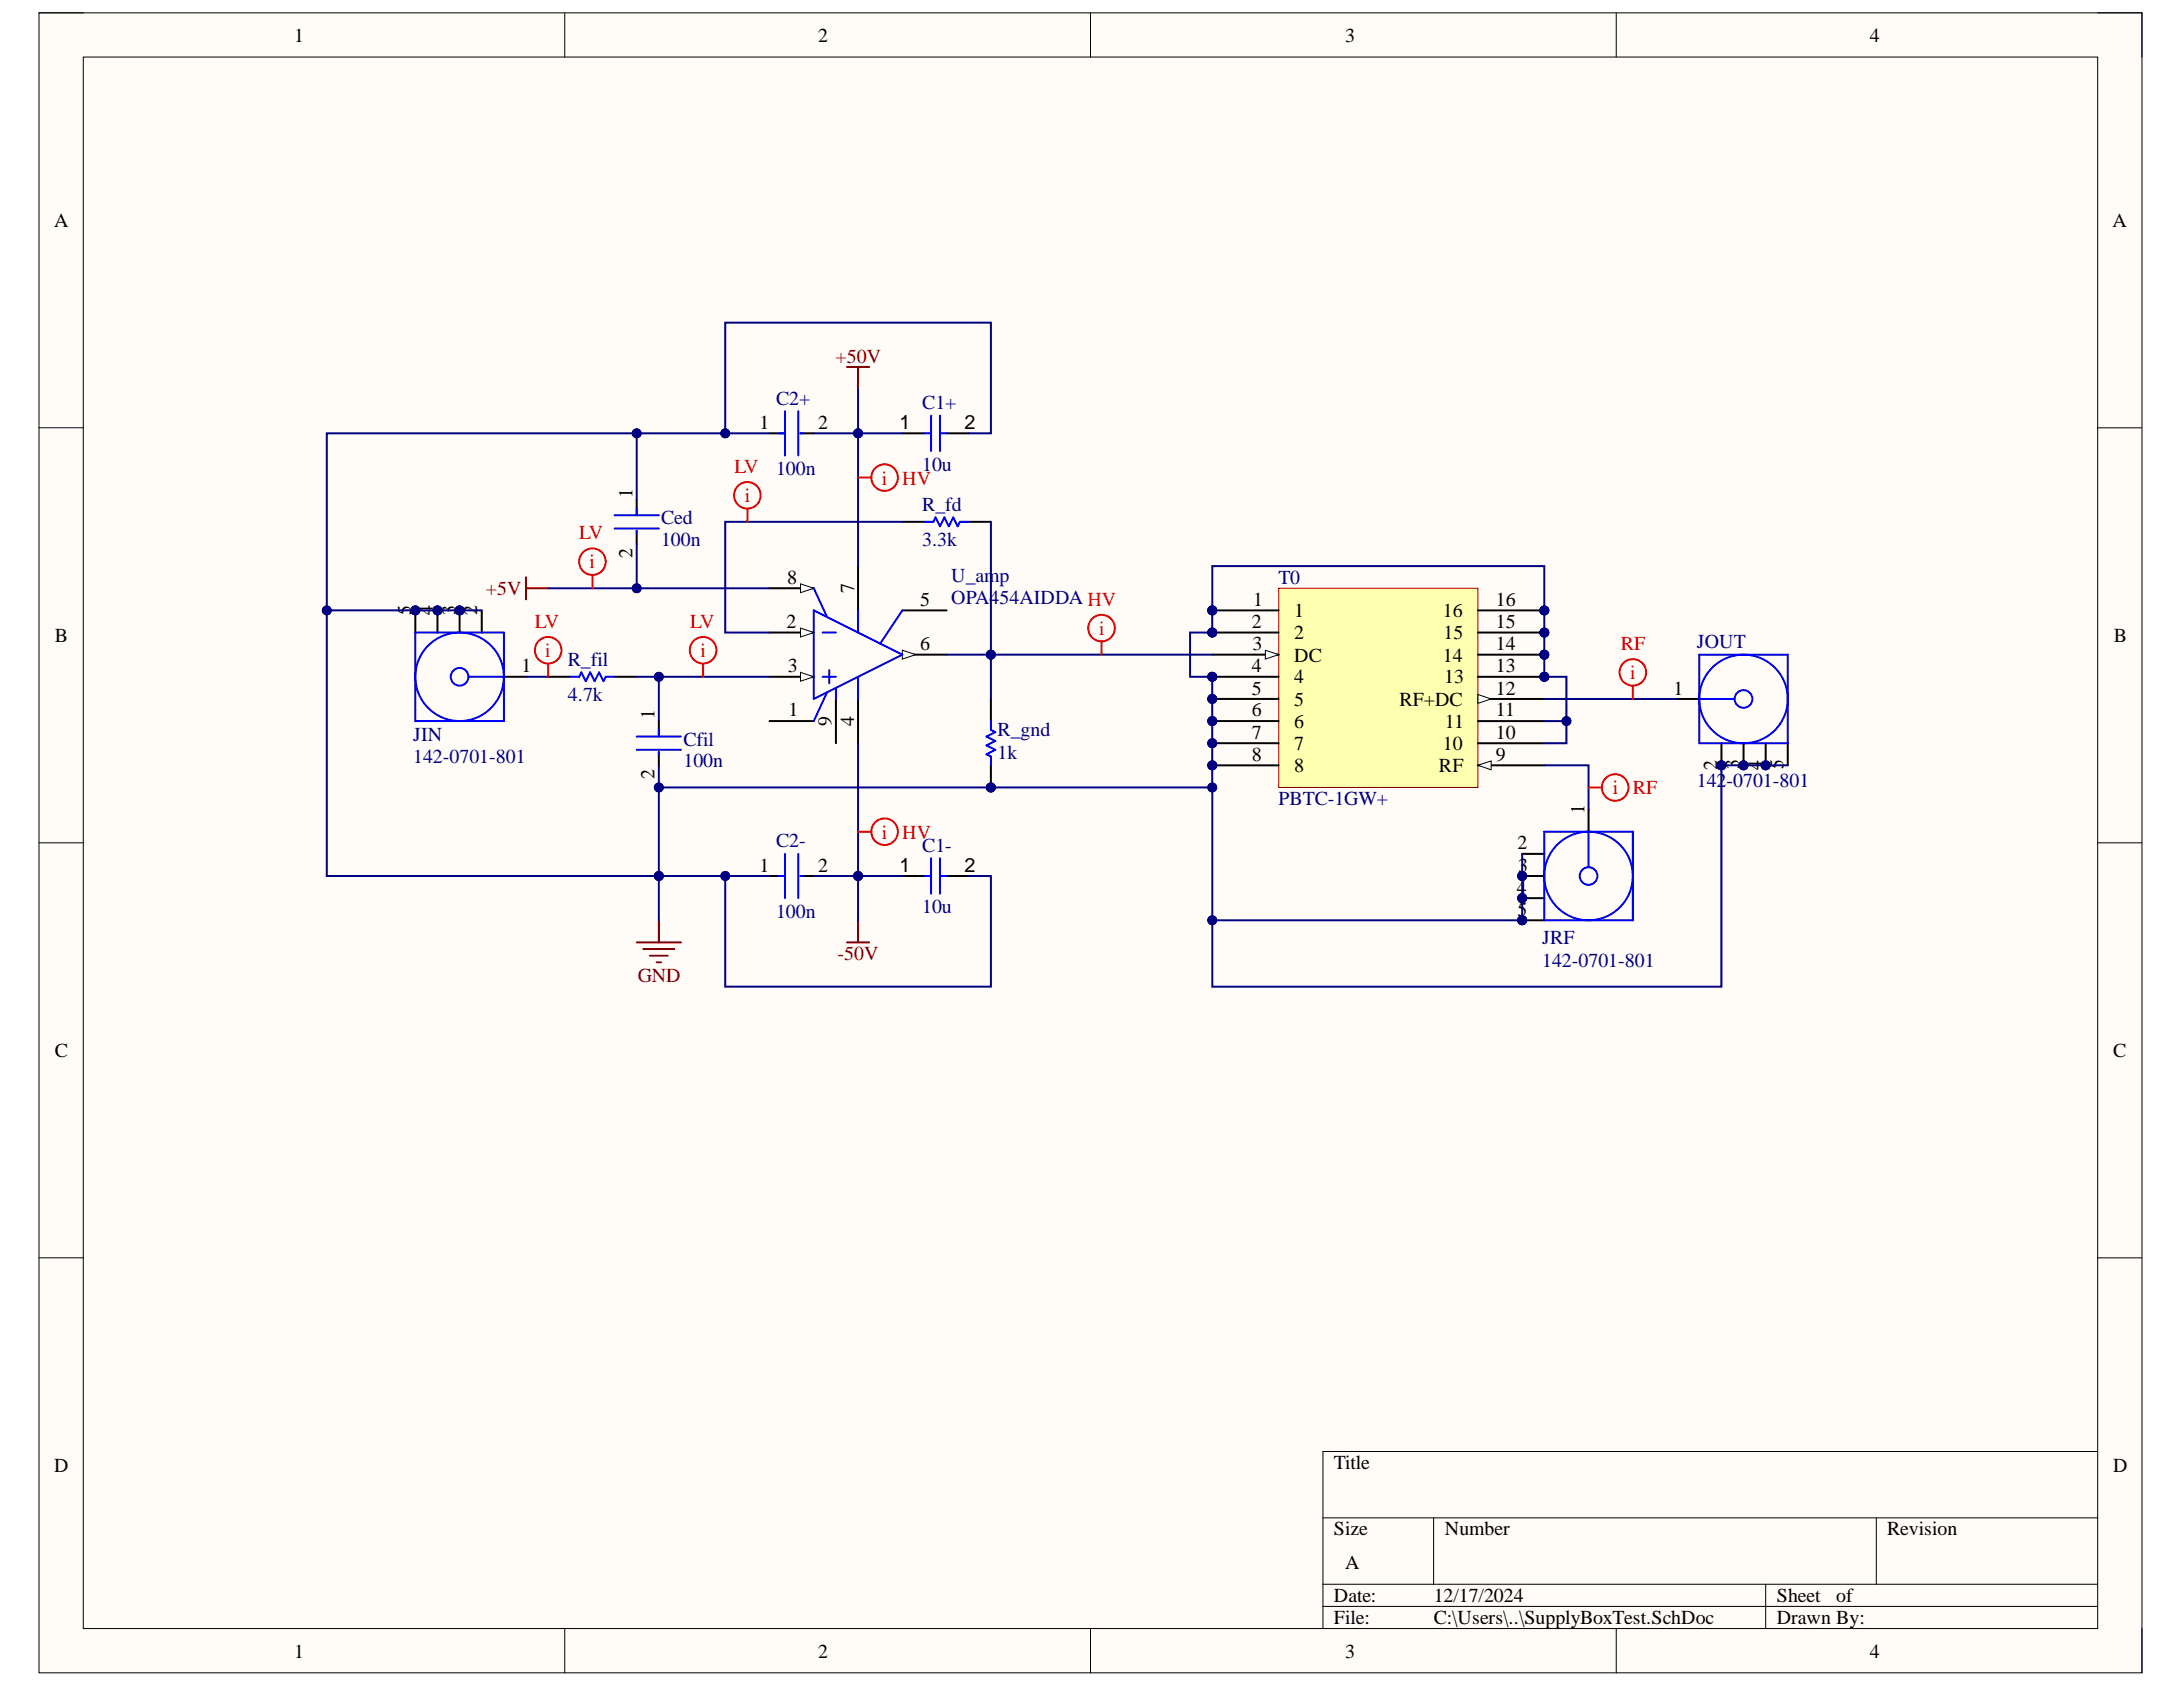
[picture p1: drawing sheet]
<svg xmlns="http://www.w3.org/2000/svg" width="279mm" height="216mm" viewBox="0 0 279 216" stroke-linecap="round" stroke-linejoin="round" font-family="sans-serif">
<defs><g id="words">
<g font-size="2.5">
<text x="37.6" y="5.3">1</text>
<text x="104.7" y="5.3">2</text>
<text x="172.2" y="5.3">3</text>
<text x="239.3" y="5.3">4</text>
<text x="6.9" y="29">A</text>
<text x="270.4" y="29">A</text>
<text x="97.2" y="54.9">1</text>
<text x="104.7" y="54.9">2</text>
<text x="115.1" y="54.9">1</text>
<text x="123.4" y="54.9">2</text>
<text x="81" y="63.7" transform="rotate(-90 81 63.7)">1</text>
<text x="81" y="71.4" transform="rotate(-90 81 71.4)">2</text>
<text x="100.8" y="74.7">8</text>
<text x="109.3" y="75.9" transform="rotate(-90 109.3 75.9)">7</text>
<text x="117.8" y="77.6">5</text>
<text x="160.4" y="77.6">1</text>
<text x="191.5" y="77.6">16</text>
<text x="7" y="82.1">B</text>
<text x="52.6" y="78.7" transform="rotate(-90 52.6 78.7)">5</text>
<text x="55.4" y="78.7" transform="rotate(-90 55.4 78.7)">4</text>
<text x="58.3" y="78.7" transform="rotate(-90 58.3 78.7)">3</text>
<text x="61.1" y="78.7" transform="rotate(-90 61.1 78.7)">2</text>
<text x="100.7" y="80.4">2</text>
<text x="117.8" y="83.2">6</text>
<text x="160.2" y="80.4">2</text>
<text x="160.3" y="83.2">3</text>
<text x="165.6" y="79">1</text>
<text x="165.6" y="81.8">2</text>
<text x="184.7" y="79">16</text>
<text x="184.8" y="81.8">15</text>
<text x="191.5" y="83.2">14</text>
<text x="191.5" y="80.4">15</text>
<text x="270.6" y="82.1">B</text>
<text x="66.8" y="86">1</text>
<text x="100.8" y="86">3</text>
<text x="160.2" y="86">4</text>
<text x="160.2" y="88.9">5</text>
<text x="165.6" y="84.7">DC</text>
<text x="165.6" y="87.5">4</text>
<text x="184.7" y="84.7">14</text>
<text x="184.9" y="87.5">13</text>
<text x="191.5" y="88.9">12</text>
<text x="191.5" y="86">13</text>
<text x="214.2" y="88.9">1</text>
<text x="83.8" y="92" transform="rotate(-90 83.8 92)">1</text>
<text x="100.9" y="91.7">1</text>
<text x="106.4" y="92.9" transform="rotate(-90 106.4 92.9)">9</text>
<text x="109.3" y="92.9" transform="rotate(-90 109.3 92.9)">4</text>
<text x="160.2" y="91.7">6</text>
<text x="160.2" y="94.6">7</text>
<text x="165.6" y="90.3">5</text>
<text x="165.6" y="93.1">6</text>
<text x="179.1" y="90.3">RF+DC</text>
<text x="184.9" y="93.1">11</text>
<text x="191.5" y="94.6">10</text>
<text x="191.5" y="91.7">11</text>
<text x="83.8" y="99.6" transform="rotate(-90 83.8 99.6)">2</text>
<text x="160.2" y="97.4">8</text>
<text x="165.6" y="96">7</text>
<text x="165.6" y="98.8">8</text>
<text x="184.2" y="98.8">RF</text>
<text x="184.7" y="96">10</text>
<text x="191.5" y="97.4">9</text>
<text x="219.8" y="98.5" transform="rotate(-90 219.8 98.5)">2</text>
<text x="222.6" y="98.5" transform="rotate(-90 222.6 98.5)">3</text>
<text x="225.5" y="98.5" transform="rotate(-90 225.5 98.5)">4</text>
<text x="228.3" y="98.5" transform="rotate(-90 228.3 98.5)">5</text>
<text x="202.8" y="104.2" transform="rotate(-90 202.8 104.2)">1</text>
<text x="97.2" y="111.6">1</text>
<text x="104.7" y="111.6">2</text>
<text x="115.1" y="111.6">1</text>
<text x="123.4" y="111.6">2</text>
<text x="194.2" y="108.7">2</text>
<text x="194.3" y="111.6">3</text>
<text x="194.2" y="114.4">4</text>
<text x="194.2" y="117.2">5</text>
<text x="7" y="135.3">C</text>
<text x="270.5" y="135.3">C</text>
<text x="6.9" y="188.4">D</text>
<text x="170.7" y="188">Title</text>
<text x="270.5" y="188.4">D</text>
<text x="170.7" y="196.5">Size</text>
<text x="184.9" y="196.5">Number</text>
<text x="241.5" y="196.5">Revision</text>
<text x="172.2" y="200.8">A</text>
<text x="170.7" y="205">Date:</text>
<text x="170.7" y="207.8">File:</text>
<text x="183.5" y="205">12/17/2024</text>
<text x="183.5" y="207.8">C:\Users\..\SupplyBoxTest.SchDoc</text>
<text x="227.4" y="205">Sheet</text>
<text x="227.4" y="207.8">Drawn By:</text>
<text x="235" y="205">of</text>
<text x="37.6" y="212.1">1</text>
<text x="104.7" y="212.1">2</text>
<text x="172.2" y="212.1">3</text>
<text x="239.3" y="212.1">4</text>
</g>
<g font-size="2.5" fill="#800000">
<text x="106.9" y="46.4">+50V</text>
<text x="62.2" y="76.1">+5V</text>
<text x="81.6" y="125.7">GND</text>
<text x="107.2" y="122.9">-50V</text>
</g>
<g font-size="2.5" fill="#000080">
<text x="99.3" y="51.8">C2+</text>
<text x="118" y="52.4">C1+</text>
<text x="99.3" y="60.8">100n</text>
<text x="118" y="65.4">R_fd</text>
<text x="118" y="60.3">10u</text>
<text x="84.6" y="67.1">Ced</text>
<text x="84.6" y="69.9">100n</text>
<text x="118" y="69.9">3.3k</text>
<text x="121.7" y="74.4">U_amp</text>
<text x="121.7" y="77.3">OPA454AIDDA HV</text>
<text x="163.6" y="74.7">T0</text>
<text x="217.2" y="83">JOUT</text>
<text x="72.7" y="85.2">R_fil</text>
<text x="72.7" y="89.7">4.7k</text>
<text x="52.9" y="94.8">JIN</text>
<text x="87.5" y="95.4">Cfil</text>
<text x="127.7" y="94.2">R_gnd</text>
<text x="52.9" y="97.7">142-0701-801</text>
<text x="87.5" y="98.2">100n</text>
<text x="127.7" y="97.1">1k</text>
<text x="217.2" y="100.7">142-0701-801</text>
<text x="163.6" y="103">PBTC-1GW+</text>
<text x="99.3" y="108.4">C2-</text>
<text x="118" y="109">C1-</text>
<text x="99.3" y="117.5">100n</text>
<text x="118" y="116.9">10u</text>
<text x="197.4" y="120.9">JRF</text>
<text x="197.4" y="123.8">142-0701-801</text>
</g>
<g font-size="2.5" fill="#f00">
<text x="94" y="60.6">LV</text>
<text x="95.3" y="64.2">i</text>
<text x="112.9" y="62">i</text>
<text x="115.5" y="62">HV</text>
<text x="74.1" y="69">LV</text>
<text x="75.5" y="72.7">i</text>
<text x="68.4" y="80.4">LV</text>
<text x="88.3" y="80.4">LV</text>
<text x="140.7" y="81.2">i</text>
<text x="207.4" y="83.2">RF</text>
<text x="69.8" y="84.1">i</text>
<text x="89.7" y="84.1">i</text>
<text x="208.6" y="86.9">i</text>
<text x="206.4" y="101.7">i</text>
<text x="209" y="101.7">RF</text>
<text x="112.9" y="107.3">i</text>
<text x="115.5" y="107.3">HV</text>
</g>
</g></defs>
<path d="M5 1.6h269.1v212.5h-269.1z" fill-rule="evenodd" fill="#fffcf8"/>
<path d="M5 1.6h269.1v212.5h-269.1z" fill="none" stroke="#000" stroke-width=".13"/>
<path d="M10.7 7.3h257.8v201.1h-257.8z" fill-rule="evenodd" fill="#fffcf8"/>
<g fill="none" stroke="#000" stroke-width=".13">
<path d="M5 1.6h5.7M10.7 7.3h257.8v201.1h-257.8zM72.3 1.6v5.7M139.6 1.6v5.7M206.9 1.6v5.7M268.5 1.6h5.6v5.7M5 54.7h5.7M268.5 54.8h5.6M5 107.9h5.7M268.5 107.9h5.6M5 161h5.7M268.5 161h5.6"/>
<path d="M169.3 194.3h99.2M183.5 194.3v8.5M240.1 194.3v8.5M268.5 185.8h-99.2v22.6M72.3 208.4v5.7M139.6 208.4v5.7M169.3 202.8h99.2M169.3 205.6h99.2M206.9 208.4v5.7M226 202.8v5.6M274.1 208.4v5.7"/>
</g>
<circle cx="155.2" cy="78.1" r=".57" fill="#000080"/>
<circle cx="155.2" cy="78.1" r=".57" fill="none" stroke="#000080" stroke-width=".13"/>
<circle cx="155.2" cy="80.9" r=".57" fill="#000080"/>
<circle cx="155.2" cy="80.9" r=".57" fill="none" stroke="#000080" stroke-width=".13"/>
<circle cx="155.2" cy="86.6" r=".57" fill="#000080"/>
<circle cx="155.2" cy="86.6" r=".57" fill="none" stroke="#000080" stroke-width=".13"/>
<circle cx="155.2" cy="89.4" r=".57" fill="#000080"/>
<circle cx="155.2" cy="89.4" r=".57" fill="none" stroke="#000080" stroke-width=".13"/>
<circle cx="155.2" cy="92.3" r=".57" fill="#000080"/>
<circle cx="155.2" cy="92.3" r=".57" fill="none" stroke="#000080" stroke-width=".13"/>
<circle cx="155.2" cy="95.1" r=".57" fill="#000080"/>
<circle cx="155.2" cy="95.1" r=".57" fill="none" stroke="#000080" stroke-width=".13"/>
<circle cx="155.2" cy="97.9" r=".57" fill="#000080"/>
<circle cx="155.2" cy="97.9" r=".57" fill="none" stroke="#000080" stroke-width=".13"/>
<circle cx="197.7" cy="86.6" r=".57" fill="#000080"/>
<circle cx="197.7" cy="86.6" r=".57" fill="none" stroke="#000080" stroke-width=".13"/>
<circle cx="197.7" cy="83.8" r=".57" fill="#000080"/>
<circle cx="197.7" cy="83.8" r=".57" fill="none" stroke="#000080" stroke-width=".13"/>
<circle cx="197.7" cy="81" r=".57" fill="#000080"/>
<circle cx="197.7" cy="81" r=".57" fill="none" stroke="#000080" stroke-width=".13"/>
<circle cx="197.7" cy="78.1" r=".57" fill="#000080"/>
<circle cx="197.7" cy="78.1" r=".57" fill="none" stroke="#000080" stroke-width=".13"/>
<path d="M163.7 75.3h25.5v25.5h-25.5z" fill-rule="evenodd" fill="#ffffb0"/>
<path d="M163.7 75.3h25.5v25.5h-25.5z" fill="none" stroke="#800000" stroke-width=".13"/>
<path d="M155.2 78.1h8.5" fill="none" stroke="#000" stroke-width=".25"/>
<circle cx="155.2" cy="78.1" r=".57" fill="#000080"/>
<circle cx="155.2" cy="78.1" r=".57" fill="none" stroke="#000080" stroke-width=".13"/>
<path d="M155.2 81h8.5" fill="none" stroke="#000" stroke-width=".25"/>
<circle cx="155.2" cy="80.9" r=".57" fill="#000080"/>
<circle cx="155.2" cy="80.9" r=".57" fill="none" stroke="#000080" stroke-width=".13"/>
<path d="M155.2 83.8h8.5" fill="none" stroke="#000" stroke-width=".25"/>
<path d="M162 83.2l1.7 .6-1.7 .6z" fill="#f8fcff"/>
<path d="M162 83.2l1.7 .6-1.7 .6z" fill="none" stroke="#000" stroke-width=".13"/>
<path d="M155.2 86.6h8.5" fill="none" stroke="#000" stroke-width=".25"/>
<circle cx="155.2" cy="86.6" r=".57" fill="#000080"/>
<circle cx="155.2" cy="86.6" r=".57" fill="none" stroke="#000080" stroke-width=".13"/>
<path d="M155.2 89.4h8.5" fill="none" stroke="#000" stroke-width=".25"/>
<circle cx="155.2" cy="89.4" r=".57" fill="#000080"/>
<circle cx="155.2" cy="89.4" r=".57" fill="none" stroke="#000080" stroke-width=".13"/>
<path d="M155.2 92.3h8.5" fill="none" stroke="#000" stroke-width=".25"/>
<circle cx="155.2" cy="92.3" r=".57" fill="#000080"/>
<circle cx="155.2" cy="92.3" r=".57" fill="none" stroke="#000080" stroke-width=".13"/>
<path d="M155.2 95.1h8.5" fill="none" stroke="#000" stroke-width=".25"/>
<circle cx="155.2" cy="95.1" r=".57" fill="#000080"/>
<circle cx="155.2" cy="95.1" r=".57" fill="none" stroke="#000080" stroke-width=".13"/>
<path d="M155.2 97.9h8.5" fill="none" stroke="#000" stroke-width=".25"/>
<circle cx="155.2" cy="97.9" r=".57" fill="#000080"/>
<circle cx="155.2" cy="97.9" r=".57" fill="none" stroke="#000080" stroke-width=".13"/>
<path d="M189.2 97.9h8.4" fill="none" stroke="#000" stroke-width=".25"/>
<path d="M189.2 97.9l1.6-.5v1.1z" fill="#f8fcff"/>
<path d="M189.2 97.9l1.6-.5v1.1z" fill="none" stroke="#000" stroke-width=".13"/>
<path d="M189.2 95.1h8.4M189.2 92.3h8.4M189.2 89.5h8.4" fill="none" stroke="#000" stroke-width=".25"/>
<path d="M189.2 88.9l1.6 .6-1.6 .5z" fill="#f8fcff"/>
<path d="M189.2 88.9l1.6 .6-1.6 .5z" fill="none" stroke="#000" stroke-width=".13"/>
<path d="M189.2 86.6h8.4" fill="none" stroke="#000" stroke-width=".25"/>
<circle cx="197.7" cy="86.6" r=".57" fill="#000080"/>
<circle cx="197.7" cy="86.6" r=".57" fill="none" stroke="#000080" stroke-width=".13"/>
<path d="M189.2 83.8h8.4" fill="none" stroke="#000" stroke-width=".25"/>
<circle cx="197.7" cy="83.8" r=".57" fill="#000080"/>
<circle cx="197.7" cy="83.8" r=".57" fill="none" stroke="#000080" stroke-width=".13"/>
<path d="M189.2 81h8.4" fill="none" stroke="#000" stroke-width=".25"/>
<circle cx="197.7" cy="81" r=".57" fill="#000080"/>
<circle cx="197.7" cy="81" r=".57" fill="none" stroke="#000080" stroke-width=".13"/>
<path d="M189.2 78.1h8.4" fill="none" stroke="#000" stroke-width=".25"/>
<circle cx="197.7" cy="78.1" r=".57" fill="#000080"/>
<circle cx="197.7" cy="78.1" r=".57" fill="none" stroke="#000080" stroke-width=".13"/>
<path d="M98.5 92.3h5.7M98.5 81h5.7" fill="none" stroke="#000" stroke-width=".25"/>
<path d="M102.5 80.4l1.7 .6-1.7 .5z" fill="#f8fcff"/>
<path d="M102.5 80.4l1.7 .6-1.7 .5z" fill="none" stroke="#000" stroke-width=".13"/>
<path d="M98.5 86.6h5.7" fill="none" stroke="#000" stroke-width=".25"/>
<path d="M102.5 86l1.7 .6-1.7 .6z" fill="#f8fcff"/>
<path d="M102.5 86l1.7 .6-1.7 .6z" fill="none" stroke="#000" stroke-width=".13"/>
<path d="M115.5 78.1h5.7M109.8 89.4v5.7M115.5 83.8h5.7" fill="none" stroke="#000" stroke-width=".25"/>
<path d="M115.5 83.2l1.7 .6-1.7 .6z" fill="#f8fcff"/>
<path d="M115.5 83.2l1.7 .6-1.7 .6z" fill="none" stroke="#000" stroke-width=".13"/>
<path d="M98.5 75.3h5.7M109.8 72.5v5.6" fill="none" stroke="#000" stroke-width=".25"/>
<path d="M102.5 74.7l1.7 .6-1.7 .6z" fill="#f8fcff"/>
<path d="M102.5 74.7l1.7 .6-1.7 .6z" fill="none" stroke="#000" stroke-width=".13"/>
<path d="M107 89.4v5.7" fill="none" stroke="#000" stroke-width=".25"/>
<path d="M104.2 78.1l11.3 5.7-11.3 5.6zM104.2 75.3l1.7 3.7M109.8 78.1v2.9M115.5 78.1l-2.8 4.3M105.3 81h1.7M105.3 86.6h1.7M105.9 88.6l-1.7 3.7M106.1 85.8v1.7M107 88v1.4M109.8 86.6v2.8" fill="none" stroke="#00f" stroke-width=".25"/>
<circle cx="194.8" cy="117.8" r=".57" fill="#000080"/>
<circle cx="194.8" cy="117.8" r=".57" fill="none" stroke="#000080" stroke-width=".13"/>
<circle cx="194.8" cy="112.1" r=".57" fill="#000080"/>
<circle cx="194.8" cy="112.1" r=".57" fill="none" stroke="#000080" stroke-width=".13"/>
<circle cx="194.8" cy="114.9" r=".57" fill="#000080"/>
<circle cx="194.8" cy="114.9" r=".57" fill="none" stroke="#000080" stroke-width=".13"/>
<path d="M194.8 117.8h2.8" fill="none" stroke="#000" stroke-width=".25"/>
<circle cx="194.8" cy="117.8" r=".57" fill="#000080"/>
<circle cx="194.8" cy="117.8" r=".57" fill="none" stroke="#000080" stroke-width=".13"/>
<g fill="none" stroke="#00f" stroke-width=".25">
<circle cx="203.3" cy="112.1" r="1.13"/>
<circle cx="203.3" cy="112.1" r="5.7"/>
</g>
<path d="M194.8 109.3h2.8M194.8 112.1h2.8M203.3 103.6v2.8" fill="none" stroke="#000" stroke-width=".25"/>
<circle cx="194.8" cy="112.1" r=".57" fill="#000080"/>
<circle cx="194.8" cy="112.1" r=".57" fill="none" stroke="#000080" stroke-width=".13"/>
<path d="M194.8 114.9h2.8" fill="none" stroke="#000" stroke-width=".25"/>
<circle cx="194.8" cy="114.9" r=".57" fill="#000080"/>
<circle cx="194.8" cy="114.9" r=".57" fill="none" stroke="#000080" stroke-width=".13"/>
<path d="M73 86.6h1.1l.3-.6 .6 1.2 .5-1.2 .6 1.2 .6-1.2 .5 1.2 .3-.6h1.2M197.6 106.4h11.4v11.4h-11.4zM203.3 106.4v4.6" fill="none" stroke="#00f" stroke-width=".25"/>
<path d="M70.2 86.6h2.8M78.7 86.6h2.8" fill="none" stroke="#000" stroke-width=".25"/>
<path d="M84.3 117.8v2.8M81.5 120.6h5.7M82.3 121.5h4M83.2 122.3h2.3M84 123.2h.6" fill="none" stroke="#800000" stroke-width=".25"/>
<circle cx="126.8" cy="100.8" r=".57" fill="#000080"/>
<circle cx="126.8" cy="100.8" r=".57" fill="none" stroke="#000080" stroke-width=".13"/>
<path d="M126.8 89.4v2.9M126.8 97.9v2.9" fill="none" stroke="#000" stroke-width=".25"/>
<circle cx="126.8" cy="100.8" r=".57" fill="#000080"/>
<circle cx="126.8" cy="100.8" r=".57" fill="none" stroke="#000080" stroke-width=".13"/>
<path d="M118.3 55.5h.9M119.2 53.2v4.5M120.3 53.2v4.5M120.3 55.5h.9M118.3 66.8h1.2l.2-.6 .6 1.2 .6-1.2 .5 1.2 .6-1.2 .6 1.2 .3-.6h1.1M126.8 92.3v1.1l.6 .3-1.1 .6 1.1 .5-1.1 .6 1.1 .6-1.1 .5 .5 .3v1.1M118.3 112.1h.9M119.2 109.8v4.6M120.3 109.8v4.6M120.3 112.1h.9" fill="none" stroke="#00f" stroke-width=".25"/>
<path d="M115.5 55.5h2.8M121.2 55.5h2.8M115.5 66.8h2.8M124 66.8h2.8M115.5 112.1h2.8M121.2 112.1h2.8" fill="none" stroke="#000" stroke-width=".25"/>
<path d="M108.4 47h2.8M109.8 47v2.8M67.3 73.9v2.8M67.3 75.3h2.9M109.8 117.8v2.8M108.4 120.6h2.8" fill="none" stroke="#800000" stroke-width=".25"/>
<circle cx="220.3" cy="97.9" r=".57" fill="#000080"/>
<circle cx="220.3" cy="97.9" r=".57" fill="none" stroke="#000080" stroke-width=".13"/>
<circle cx="223.2" cy="97.9" r=".57" fill="#000080"/>
<circle cx="223.2" cy="97.9" r=".57" fill="none" stroke="#000080" stroke-width=".13"/>
<circle cx="226" cy="97.9" r=".57" fill="#000080"/>
<circle cx="226" cy="97.9" r=".57" fill="none" stroke="#000080" stroke-width=".13"/>
<path d="M214.7 89.5h2.8M220.3 95.1v2.8M228.8 95.1v2.8" fill="none" stroke="#000" stroke-width=".25"/>
<g fill="none" stroke="#00f" stroke-width=".25">
<circle cx="223.1" cy="89.5" r="1.13"/>
<circle cx="223.2" cy="89.5" r="5.7"/>
</g>
<circle cx="220.3" cy="97.9" r=".57" fill="#000080"/>
<circle cx="220.3" cy="97.9" r=".57" fill="none" stroke="#000080" stroke-width=".13"/>
<path d="M223.2 95.1v2.8" fill="none" stroke="#000" stroke-width=".25"/>
<circle cx="223.2" cy="97.9" r=".57" fill="#000080"/>
<circle cx="223.2" cy="97.9" r=".57" fill="none" stroke="#000080" stroke-width=".13"/>
<path d="M226 95.1v2.8" fill="none" stroke="#000" stroke-width=".25"/>
<circle cx="226" cy="97.9" r=".57" fill="#000080"/>
<circle cx="226" cy="97.9" r=".57" fill="none" stroke="#000080" stroke-width=".13"/>
<path d="M217.5 83.8h11.3v11.3h-11.3zM217.5 89.5h4.5" fill="none" stroke="#00f" stroke-width=".25"/>
<circle cx="53.2" cy="78.1" r=".57" fill="#000080"/>
<circle cx="53.2" cy="78.1" r=".57" fill="none" stroke="#000080" stroke-width=".13"/>
<circle cx="58.8" cy="78.1" r=".57" fill="#000080"/>
<circle cx="58.8" cy="78.1" r=".57" fill="none" stroke="#000080" stroke-width=".13"/>
<circle cx="56" cy="78.1" r=".57" fill="#000080"/>
<circle cx="56" cy="78.1" r=".57" fill="none" stroke="#000080" stroke-width=".13"/>
<path d="M53.2 78.1v2.9" fill="none" stroke="#000" stroke-width=".25"/>
<circle cx="53.2" cy="78.1" r=".57" fill="#000080"/>
<circle cx="53.2" cy="78.1" r=".57" fill="none" stroke="#000080" stroke-width=".13"/>
<g fill="none" stroke="#00f" stroke-width=".25">
<circle cx="58.8" cy="86.6" r="5.7"/>
<circle cx="58.8" cy="86.6" r="1.13"/>
</g>
<path d="M58.8 78.1v2.9M61.7 78.1v2.9M64.5 86.6h2.8" fill="none" stroke="#000" stroke-width=".25"/>
<circle cx="58.8" cy="78.1" r=".57" fill="#000080"/>
<circle cx="58.8" cy="78.1" r=".57" fill="none" stroke="#000080" stroke-width=".13"/>
<path d="M56 78.1v2.9" fill="none" stroke="#000" stroke-width=".25"/>
<circle cx="56" cy="78.1" r=".57" fill="#000080"/>
<circle cx="56" cy="78.1" r=".57" fill="none" stroke="#000080" stroke-width=".13"/>
<g fill="none" stroke="#00f" stroke-width=".25">
<path d="M99.6 55.5h.9M100.5 52.6v5.7M102.2 52.6v5.7M102.5 55.5h.2M78.7 65.9h5.6M78.7 67.6h5.6M81.5 65.1v.8M81.5 67.9v.3M53.2 81h11.3v11.3h-11.3zM60 86.6h4.5M81.5 94.3h5.7M81.5 96h5.7"/>
<path d="M84.3 93.4v.9M84.3 96.2v.3M99.6 112.1h.9M100.5 109.3v5.6M102.2 109.3v5.6M102.5 112.1h.2"/>
</g>
<path d="M98.5 55.5h2M102.5 55.5h1.7M81.5 64v1.9M81.5 67.9v1.7M84.3 92.3v2M84.3 96.2v1.7M98.5 112.1h2M102.5 112.1h1.7" fill="none" stroke="#000" stroke-width=".25"/>
<path d="M81.5 86.6h17" fill="none" stroke="#000080" stroke-width=".25"/>
<circle cx="84.3" cy="86.6" r=".57" fill="#000080"/>
<circle cx="84.3" cy="86.6" r=".57" fill="none" stroke="#000080" stroke-width=".13"/>
<path d="M67.3 86.6h2.9M84.3 97.9v19.9" fill="none" stroke="#000080" stroke-width=".25"/>
<circle cx="84.3" cy="112.1" r=".57" fill="#000080"/>
<circle cx="84.3" cy="112.1" r=".57" fill="none" stroke="#000080" stroke-width=".13"/>
<circle cx="84.3" cy="100.8" r=".57" fill="#000080"/>
<circle cx="84.3" cy="100.8" r=".57" fill="none" stroke="#000080" stroke-width=".13"/>
<path d="M115.5 66.8h-22.7v14.2h5.7M126.8 66.8v17h-5.6" fill="none" stroke="#000080" stroke-width=".25"/>
<circle cx="126.8" cy="83.8" r=".57" fill="#000080"/>
<circle cx="126.8" cy="83.8" r=".57" fill="none" stroke="#000080" stroke-width=".13"/>
<path d="M126.8 83.8v5.6" fill="none" stroke="#000080" stroke-width=".25"/>
<circle cx="126.8" cy="83.8" r=".57" fill="#000080"/>
<circle cx="126.8" cy="83.8" r=".57" fill="none" stroke="#000080" stroke-width=".13"/>
<path d="M84.3 100.8h42.5" fill="none" stroke="#000080" stroke-width=".25"/>
<circle cx="126.8" cy="100.8" r=".57" fill="#000080"/>
<circle cx="126.8" cy="100.8" r=".57" fill="none" stroke="#000080" stroke-width=".13"/>
<circle cx="84.3" cy="100.8" r=".57" fill="#000080"/>
<circle cx="84.3" cy="100.8" r=".57" fill="none" stroke="#000080" stroke-width=".13"/>
<path d="M126.8 83.8h28.4" fill="none" stroke="#000080" stroke-width=".25"/>
<circle cx="126.8" cy="83.8" r=".57" fill="#000080"/>
<circle cx="126.8" cy="83.8" r=".57" fill="none" stroke="#000080" stroke-width=".13"/>
<path d="M197.6 97.9h5.7v5.7M194.8 109.3v8.5" fill="none" stroke="#000080" stroke-width=".25"/>
<circle cx="194.8" cy="112.1" r=".57" fill="#000080"/>
<circle cx="194.8" cy="112.1" r=".57" fill="none" stroke="#000080" stroke-width=".13"/>
<circle cx="194.8" cy="114.9" r=".57" fill="#000080"/>
<circle cx="194.8" cy="114.9" r=".57" fill="none" stroke="#000080" stroke-width=".13"/>
<circle cx="194.8" cy="117.8" r=".57" fill="#000080"/>
<circle cx="194.8" cy="117.8" r=".57" fill="none" stroke="#000080" stroke-width=".13"/>
<path d="M155.2 78.1v2.9" fill="none" stroke="#000080" stroke-width=".25"/>
<circle cx="155.2" cy="78.1" r=".57" fill="#000080"/>
<circle cx="155.2" cy="78.1" r=".57" fill="none" stroke="#000080" stroke-width=".13"/>
<circle cx="155.2" cy="80.9" r=".57" fill="#000080"/>
<circle cx="155.2" cy="80.9" r=".57" fill="none" stroke="#000080" stroke-width=".13"/>
<path d="M155.2 81h-2.9v5.6h2.9" fill="none" stroke="#000080" stroke-width=".25"/>
<circle cx="155.2" cy="80.9" r=".57" fill="#000080"/>
<circle cx="155.2" cy="80.9" r=".57" fill="none" stroke="#000080" stroke-width=".13"/>
<circle cx="155.2" cy="86.6" r=".57" fill="#000080"/>
<circle cx="155.2" cy="86.6" r=".57" fill="none" stroke="#000080" stroke-width=".13"/>
<path d="M155.2 86.6v14.2h-28.4" fill="none" stroke="#000080" stroke-width=".25"/>
<circle cx="155.2" cy="86.6" r=".57" fill="#000080"/>
<circle cx="155.2" cy="86.6" r=".57" fill="none" stroke="#000080" stroke-width=".13"/>
<circle cx="155.2" cy="89.4" r=".57" fill="#000080"/>
<circle cx="155.2" cy="89.4" r=".57" fill="none" stroke="#000080" stroke-width=".13"/>
<circle cx="155.2" cy="92.3" r=".57" fill="#000080"/>
<circle cx="155.2" cy="92.3" r=".57" fill="none" stroke="#000080" stroke-width=".13"/>
<circle cx="155.2" cy="95.1" r=".57" fill="#000080"/>
<circle cx="155.2" cy="95.1" r=".57" fill="none" stroke="#000080" stroke-width=".13"/>
<circle cx="155.2" cy="97.9" r=".57" fill="#000080"/>
<circle cx="155.2" cy="97.9" r=".57" fill="none" stroke="#000080" stroke-width=".13"/>
<circle cx="155.2" cy="100.8" r=".57" fill="#000080"/>
<circle cx="155.2" cy="100.8" r=".57" fill="none" stroke="#000080" stroke-width=".13"/>
<circle cx="126.8" cy="100.8" r=".57" fill="#000080"/>
<circle cx="126.8" cy="100.8" r=".57" fill="none" stroke="#000080" stroke-width=".13"/>
<path d="M155.2 100.8v17h39.6" fill="none" stroke="#000080" stroke-width=".25"/>
<circle cx="155.2" cy="100.8" r=".57" fill="#000080"/>
<circle cx="155.2" cy="100.8" r=".57" fill="none" stroke="#000080" stroke-width=".13"/>
<circle cx="155.2" cy="117.8" r=".57" fill="#000080"/>
<circle cx="155.2" cy="117.8" r=".57" fill="none" stroke="#000080" stroke-width=".13"/>
<circle cx="194.8" cy="117.8" r=".57" fill="#000080"/>
<circle cx="194.8" cy="117.8" r=".57" fill="none" stroke="#000080" stroke-width=".13"/>
<path d="M197.6 78.1v8.5M197.6 89.5h17.1" fill="none" stroke="#000080" stroke-width=".25"/>
<circle cx="197.7" cy="78.1" r=".57" fill="#000080"/>
<circle cx="197.7" cy="78.1" r=".57" fill="none" stroke="#000080" stroke-width=".13"/>
<circle cx="197.7" cy="81" r=".57" fill="#000080"/>
<circle cx="197.7" cy="81" r=".57" fill="none" stroke="#000080" stroke-width=".13"/>
<circle cx="197.7" cy="83.8" r=".57" fill="#000080"/>
<circle cx="197.7" cy="83.8" r=".57" fill="none" stroke="#000080" stroke-width=".13"/>
<circle cx="197.7" cy="86.6" r=".57" fill="#000080"/>
<circle cx="197.7" cy="86.6" r=".57" fill="none" stroke="#000080" stroke-width=".13"/>
<path d="M197.6 86.6h2.9v8.5h-2.9" fill="none" stroke="#000080" stroke-width=".25"/>
<circle cx="197.7" cy="86.6" r=".57" fill="#000080"/>
<circle cx="197.7" cy="86.6" r=".57" fill="none" stroke="#000080" stroke-width=".13"/>
<circle cx="200.5" cy="92.3" r=".57" fill="#000080"/>
<circle cx="200.5" cy="92.3" r=".57" fill="none" stroke="#000080" stroke-width=".13"/>
<path d="M197.6 92.3h2.9" fill="none" stroke="#000080" stroke-width=".25"/>
<circle cx="200.5" cy="92.3" r=".57" fill="#000080"/>
<circle cx="200.5" cy="92.3" r=".57" fill="none" stroke="#000080" stroke-width=".13"/>
<path d="M155.2 78.1v-5.6h42.4v5.6" fill="none" stroke="#000080" stroke-width=".25"/>
<circle cx="197.7" cy="78.1" r=".57" fill="#000080"/>
<circle cx="197.7" cy="78.1" r=".57" fill="none" stroke="#000080" stroke-width=".13"/>
<circle cx="155.2" cy="78.1" r=".57" fill="#000080"/>
<circle cx="155.2" cy="78.1" r=".57" fill="none" stroke="#000080" stroke-width=".13"/>
<path d="M109.8 95.1v22.7" fill="none" stroke="#000080" stroke-width=".25"/>
<circle cx="109.8" cy="112.1" r=".57" fill="#000080"/>
<circle cx="109.8" cy="112.1" r=".57" fill="none" stroke="#000080" stroke-width=".13"/>
<path d="M104.2 112.1h5.6" fill="none" stroke="#000080" stroke-width=".25"/>
<circle cx="109.8" cy="112.1" r=".57" fill="#000080"/>
<circle cx="109.8" cy="112.1" r=".57" fill="none" stroke="#000080" stroke-width=".13"/>
<path d="M109.8 112.1h5.7" fill="none" stroke="#000080" stroke-width=".25"/>
<circle cx="109.8" cy="112.1" r=".57" fill="#000080"/>
<circle cx="109.8" cy="112.1" r=".57" fill="none" stroke="#000080" stroke-width=".13"/>
<path d="M92.8 112.1v14.2h34v-14.2h-2.8" fill="none" stroke="#000080" stroke-width=".25"/>
<circle cx="92.8" cy="112.1" r=".57" fill="#000080"/>
<circle cx="92.8" cy="112.1" r=".57" fill="none" stroke="#000080" stroke-width=".13"/>
<path d="M104.2 55.5h11.3" fill="none" stroke="#000080" stroke-width=".25"/>
<circle cx="109.8" cy="55.5" r=".57" fill="#000080"/>
<circle cx="109.8" cy="55.5" r=".57" fill="none" stroke="#000080" stroke-width=".13"/>
<path d="M109.8 49.8v5.7" fill="none" stroke="#000080" stroke-width=".25"/>
<circle cx="109.8" cy="55.5" r=".57" fill="#000080"/>
<circle cx="109.8" cy="55.5" r=".57" fill="none" stroke="#000080" stroke-width=".13"/>
<path d="M109.8 55.5v17" fill="none" stroke="#000080" stroke-width=".25"/>
<circle cx="109.8" cy="55.5" r=".57" fill="#000080"/>
<circle cx="109.8" cy="55.5" r=".57" fill="none" stroke="#000080" stroke-width=".13"/>
<path d="M92.8 55.5h-51v56.6h42.5" fill="none" stroke="#000080" stroke-width=".25"/>
<circle cx="92.8" cy="55.5" r=".57" fill="#000080"/>
<circle cx="92.8" cy="55.5" r=".57" fill="none" stroke="#000080" stroke-width=".13"/>
<circle cx="81.5" cy="55.5" r=".57" fill="#000080"/>
<circle cx="81.5" cy="55.5" r=".57" fill="none" stroke="#000080" stroke-width=".13"/>
<circle cx="41.8" cy="78.1" r=".57" fill="#000080"/>
<circle cx="41.8" cy="78.1" r=".57" fill="none" stroke="#000080" stroke-width=".13"/>
<circle cx="84.3" cy="112.1" r=".57" fill="#000080"/>
<circle cx="84.3" cy="112.1" r=".57" fill="none" stroke="#000080" stroke-width=".13"/>
<path d="M70.2 75.3h28.3" fill="none" stroke="#000080" stroke-width=".25"/>
<circle cx="81.5" cy="75.3" r=".57" fill="#000080"/>
<circle cx="81.5" cy="75.3" r=".57" fill="none" stroke="#000080" stroke-width=".13"/>
<path d="M220.3 97.9h8.5" fill="none" stroke="#000080" stroke-width=".25"/>
<circle cx="226" cy="97.9" r=".57" fill="#000080"/>
<circle cx="226" cy="97.9" r=".57" fill="none" stroke="#000080" stroke-width=".13"/>
<circle cx="223.2" cy="97.9" r=".57" fill="#000080"/>
<circle cx="223.2" cy="97.9" r=".57" fill="none" stroke="#000080" stroke-width=".13"/>
<circle cx="220.3" cy="97.9" r=".57" fill="#000080"/>
<circle cx="220.3" cy="97.9" r=".57" fill="none" stroke="#000080" stroke-width=".13"/>
<path d="M220.3 97.9v28.4h-65.1v-8.5" fill="none" stroke="#000080" stroke-width=".25"/>
<circle cx="220.3" cy="97.9" r=".57" fill="#000080"/>
<circle cx="220.3" cy="97.9" r=".57" fill="none" stroke="#000080" stroke-width=".13"/>
<circle cx="155.2" cy="117.8" r=".57" fill="#000080"/>
<circle cx="155.2" cy="117.8" r=".57" fill="none" stroke="#000080" stroke-width=".13"/>
<path d="M41.8 78.1h19.9" fill="none" stroke="#000080" stroke-width=".25"/>
<circle cx="58.8" cy="78.1" r=".57" fill="#000080"/>
<circle cx="58.8" cy="78.1" r=".57" fill="none" stroke="#000080" stroke-width=".13"/>
<circle cx="56" cy="78.1" r=".57" fill="#000080"/>
<circle cx="56" cy="78.1" r=".57" fill="none" stroke="#000080" stroke-width=".13"/>
<circle cx="53.2" cy="78.1" r=".57" fill="#000080"/>
<circle cx="53.2" cy="78.1" r=".57" fill="none" stroke="#000080" stroke-width=".13"/>
<circle cx="41.8" cy="78.1" r=".57" fill="#000080"/>
<circle cx="41.8" cy="78.1" r=".57" fill="none" stroke="#000080" stroke-width=".13"/>
<path d="M81.5 69.6v5.7" fill="none" stroke="#000080" stroke-width=".25"/>
<circle cx="81.5" cy="75.3" r=".57" fill="#000080"/>
<circle cx="81.5" cy="75.3" r=".57" fill="none" stroke="#000080" stroke-width=".13"/>
<path d="M84.3 86.6v5.7" fill="none" stroke="#000080" stroke-width=".25"/>
<circle cx="84.3" cy="86.6" r=".57" fill="#000080"/>
<circle cx="84.3" cy="86.6" r=".57" fill="none" stroke="#000080" stroke-width=".13"/>
<path d="M81.5 55.5v8.5" fill="none" stroke="#000080" stroke-width=".25"/>
<circle cx="81.5" cy="55.5" r=".57" fill="#000080"/>
<circle cx="81.5" cy="55.5" r=".57" fill="none" stroke="#000080" stroke-width=".13"/>
<path d="M98.5 55.5h-5.7v-14.2h34v14.2h-2.8" fill="none" stroke="#000080" stroke-width=".25"/>
<circle cx="92.8" cy="55.5" r=".57" fill="#000080"/>
<circle cx="92.8" cy="55.5" r=".57" fill="none" stroke="#000080" stroke-width=".13"/>
<path d="M84.3 112.1h14.2" fill="none" stroke="#000080" stroke-width=".25"/>
<circle cx="84.3" cy="112.1" r=".57" fill="#000080"/>
<circle cx="84.3" cy="112.1" r=".57" fill="none" stroke="#000080" stroke-width=".13"/>
<circle cx="92.8" cy="112.1" r=".57" fill="#000080"/>
<circle cx="92.8" cy="112.1" r=".57" fill="none" stroke="#000080" stroke-width=".13"/>
<g fill="none" stroke="#f00" stroke-width=".25">
<path d="M75.8 73.6v1.7M95.7 65.1v1.7M109.8 61.1h1.7M70.2 84.9v1.7M90 84.9v1.7M141 82.1v1.7M209 87.8v1.7M109.8 106.4h1.7M203.3 100.8h1.7"/>
<circle cx="75.8" cy="71.9" r="1.7"/>
<circle cx="95.7" cy="63.4" r="1.7"/>
<circle cx="113.2" cy="61.1" r="1.7"/>
<circle cx="70.2" cy="83.2" r="1.7"/>
<circle cx="90" cy="83.2" r="1.7"/>
<circle cx="141" cy="80.4" r="1.7"/>
<circle cx="209" cy="86.1" r="1.7"/>
<circle cx="113.2" cy="106.4" r="1.7"/>
<circle cx="206.7" cy="100.8" r="1.7"/>
</g>
<use href="#words"/>
</svg>
